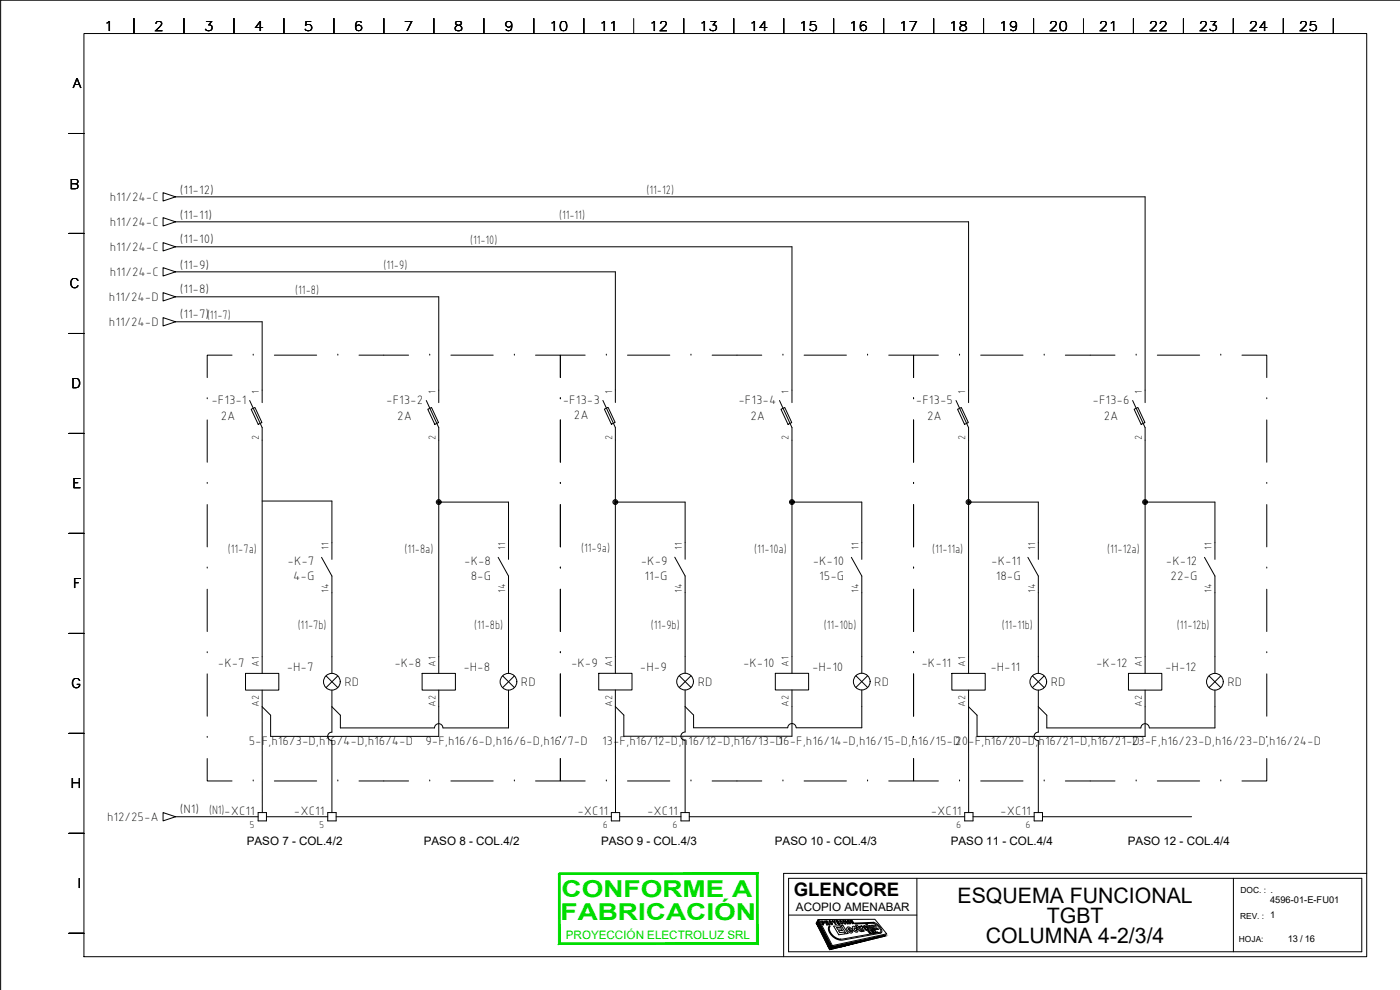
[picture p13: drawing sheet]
<svg xmlns="http://www.w3.org/2000/svg" width="420mm" height="297mm" viewBox="0 0 420 297" stroke-linecap="round" stroke-linejoin="round" font-family="sans-serif">
<defs><g id="words">
<g font-size="7" fill="#0d0">
<text x="168.6" y="269">CONFORME A</text>
<text x="168.3" y="276">FABRICACIÓN</text>
</g>
<g font-size="6.4">
<text x="287.4" y="270.9">ESQUEMA FUNCIONAL</text>
<text x="314.2" y="276.9">TGBT</text>
<text x="295.9" y="282.9">COLUMNA 4-2/3/4</text>
</g>
<text font-size="5.6" x="238.2" y="268.7">GLENCORE</text>
<g font-size="4">
<text x="31.2" y="9.3">1</text>
<text x="46.2" y="9.3">2</text>
<text x="61.2" y="9.3">3</text>
<text x="76.2" y="9.3">4</text>
<text x="91.2" y="9.3">5</text>
<text x="106.2" y="9.3">6</text>
<text x="121.2" y="9.3">7</text>
<text x="136.2" y="9.3">8</text>
<text x="151.2" y="9.3">9</text>
<text x="164.8" y="9.3">10</text>
<text x="179.8" y="9.3">11</text>
<text x="194.8" y="9.3">12</text>
<text x="209.8" y="9.3">13</text>
<text x="224.8" y="9.3">14</text>
<text x="239.8" y="9.3">15</text>
<text x="254.8" y="9.3">16</text>
<text x="269.8" y="9.3">17</text>
<text x="284.8" y="9.3">18</text>
<text x="299.8" y="9.3">19</text>
<text x="314.8" y="9.3">20</text>
<text x="329.8" y="9.3">21</text>
<text x="344.8" y="9.3">22</text>
<text x="359.8" y="9.3">23</text>
<text x="374.8" y="9.3">24</text>
<text x="389.8" y="9.3">25</text>
<text x="21.8" y="26.6">A</text>
<text x="20.8" y="56.6">B</text>
<text x="20.8" y="86.6">C</text>
<text x="21.4" y="116.6">D</text>
<text x="21.7" y="146.6">E</text>
<text x="21.8" y="176.6">F</text>
<text x="21.4" y="206.6">G</text>
<text x="21.1" y="236.5">H</text>
<text x="23.2" y="266.6">I</text>
</g>
<g font-size="3.9">
<text x="53.9" y="58.1">(11-12)</text>
<text x="194.1" y="58.3">(11-12)</text>
<text x="33" y="60.3">h11/24-C</text>
<text x="53.9" y="65.6">(11-11)</text>
<text x="167.8" y="65.8">(11-11)</text>
<text x="33" y="67.8">h11/24-C</text>
<text x="33" y="75.3">h11/24-C</text>
<text x="53.9" y="73.1">(11-10)</text>
<text x="141.1" y="73.3">(11-10)</text>
<text x="33" y="82.8">h11/24-C</text>
<text x="53.9" y="80.6">(11-9)</text>
<text x="115.1" y="80.8">(11-9)</text>
<text x="53.9" y="88.1">(11-8)</text>
<text x="88.6" y="88.3">(11-8)</text>
<text x="32.7" y="90.3">h11/24-D</text>
<text x="53.9" y="95.6">(11-7)(11-7)</text>
<text x="32.7" y="97.8">h11/24-D</text>
<text x="63.5" y="121.3">-F13-1</text>
<text x="66.2" y="125.9">2A</text>
<text x="115.9" y="121.3">-F13-2</text>
<text x="119.2" y="125.9">2A</text>
<text x="168.9" y="121.3">-F13-3</text>
<text x="172.2" y="125.9">2A</text>
<text x="221.6" y="121.3">-F13-4</text>
<text x="225.2" y="125.9">2A</text>
<text x="274.9" y="121.3">-F13-5</text>
<text x="278.2" y="125.9">2A</text>
<text x="327.9" y="121.3">-F13-6</text>
<text x="331.2" y="125.9">2A</text>
<text x="68.4" y="165.8">(11-7a)</text>
<text x="121.4" y="165.8">(11-8a)</text>
<text x="174.4" y="165.8">(11-9a)</text>
<text x="226.3" y="165.8">(11-10a)</text>
<text x="279.7" y="165.8">(11-11a)</text>
<text x="332.3" y="165.8">(11-12a)</text>
<text x="86.3" y="169.6">-K-7</text>
<text x="139.3" y="169.6">-K-8</text>
<text x="192.3" y="169.6">-K-9</text>
<text x="243.9" y="169.6">-K-10</text>
<text x="297.5" y="169.6">-K-11</text>
<text x="349.9" y="169.6">-K-12</text>
<text x="88" y="174.1">4-G</text>
<text x="141.3" y="174.1">8-G</text>
<text x="193.4" y="174.1">11-G</text>
<text x="245.9" y="174.1">15-G</text>
<text x="298.9" y="174.1">18-G</text>
<text x="351.3" y="174.1">22-G</text>
<text x="89.3" y="188.7">(11-7b)</text>
<text x="142.3" y="188.7">(11-8b)</text>
<text x="195.3" y="188.7">(11-9b)</text>
<text x="247.2" y="188.7">(11-10b)</text>
<text x="300.7" y="188.7">(11-11b)</text>
<text x="353.2" y="188.7">(11-12b)</text>
<text x="65.4" y="200.1">-K-7</text>
<text x="86.1" y="201.3">-H-7</text>
<text x="118.4" y="200.1">-K-8</text>
<text x="139.1" y="201.3">-H-8</text>
<text x="171.4" y="200">-K-9</text>
<text x="192.1" y="201.3">-H-9</text>
<text x="223" y="200">-K-10</text>
<text x="243.7" y="201.3">-H-10</text>
<text x="276.5" y="200.1">-K-11</text>
<text x="297.2" y="201.3">-H-11</text>
<text x="329" y="200.1">-K-12</text>
<text x="349.7" y="201.3">-H-12</text>
<text x="103.4" y="205.8">RD</text>
<text x="156.4" y="205.8">RD</text>
<text x="209.4" y="205.8">RD</text>
<text x="262.4" y="205.8">RD</text>
<text x="315.4" y="205.8">RD</text>
<text x="368.4" y="205.8">RD</text>
<text x="74.7" y="223.5">5-F,h16/3-D,h16/4-D,h16/4-D</text>
<text x="127.7" y="223.5">9-F,h16/6-D,h16/6-D,h16/7-D</text>
<text x="180.7" y="223.5">13-F,h16/12-D,h16/12-D,h16/13-D16-F,h16/14-D,h16/15-D,h16/15-D20-F,h16/20-D,h16/21-D,h16/21-D</text>
<text x="339.7" y="223.5">23-F,h16/23-D,h16/23-D,h16/24-D</text>
<text x="53.9" y="244.1">(N1)</text>
<text x="62.7" y="244.3">(N1)-XC11</text>
<text x="88.2" y="244.5">-XC11</text>
<text x="173.3" y="244.5">-XC11</text>
<text x="194.2" y="244.5">-XC11</text>
<text x="279.4" y="244.5">-XC11</text>
<text x="300.2" y="244.5">-XC11</text>
<text x="32.1" y="246.3">h12/25-A</text>
</g>
<g font-size="3.5">
<text x="74.1" y="253.6">PASO 7 - COL.4/2</text>
<text x="127.2" y="253.6">PASO 8 - COL.4/2</text>
<text x="180.4" y="253.6">PASO 9 - COL.4/3</text>
<text x="232.6" y="253.6">PASO 10 - COL.4/3</text>
<text x="285.3" y="253.6">PASO 11 - COL.4/4</text>
<text x="338.5" y="253.6">PASO 12 - COL.4/4</text>
<text x="238.9" y="273.4">ACOPIO AMENABAR</text>
</g>
<text font-size="3.5" fill="#0d0" x="169.8" y="281.6">PROYECCIÓN ELECTROLUZ SRL</text>
<g font-size="3.1">
<text x="77.7" y="118.2" transform="rotate(-90 77.7 118.2)">1</text>
<text x="130.7" y="118.2" transform="rotate(-90 130.7 118.2)">1</text>
<text x="183.7" y="118.1" transform="rotate(-90 183.7 118.1)">1</text>
<text x="236.7" y="118.2" transform="rotate(-90 236.7 118.2)">1</text>
<text x="289.7" y="118.2" transform="rotate(-90 289.7 118.2)">1</text>
<text x="342.7" y="118.2" transform="rotate(-90 342.7 118.2)">1</text>
<text x="77.7" y="132.1" transform="rotate(-90 77.7 132.1)">2</text>
<text x="130.7" y="132.1" transform="rotate(-90 130.7 132.1)">2</text>
<text x="183.7" y="132" transform="rotate(-90 183.7 132)">2</text>
<text x="236.7" y="132.1" transform="rotate(-90 236.7 132.1)">2</text>
<text x="289.7" y="132.1" transform="rotate(-90 289.7 132.1)">2</text>
<text x="342.7" y="132.1" transform="rotate(-90 342.7 132.1)">2</text>
<text x="98.6" y="165.1" transform="rotate(-90 98.6 165.1)">11</text>
<text x="151.6" y="165.1" transform="rotate(-90 151.6 165.1)">11</text>
<text x="204.6" y="165" transform="rotate(-90 204.6 165)">11</text>
<text x="257.6" y="165.1" transform="rotate(-90 257.6 165.1)">11</text>
<text x="310.6" y="165.1" transform="rotate(-90 310.6 165.1)">11</text>
<text x="363.6" y="165.1" transform="rotate(-90 363.6 165.1)">11</text>
<text x="98.6" y="177.8" transform="rotate(-90 98.6 177.8)">14</text>
<text x="151.6" y="177.8" transform="rotate(-90 151.6 177.8)">14</text>
<text x="204.6" y="177.8" transform="rotate(-90 204.6 177.8)">14</text>
<text x="257.6" y="177.8" transform="rotate(-90 257.6 177.8)">14</text>
<text x="310.6" y="177.8" transform="rotate(-90 310.6 177.8)">14</text>
<text x="363.6" y="177.8" transform="rotate(-90 363.6 177.8)">14</text>
<text x="77.7" y="200.2" transform="rotate(-90 77.7 200.2)">A1</text>
<text x="130.7" y="200.2" transform="rotate(-90 130.7 200.2)">A1</text>
<text x="183.7" y="200.1" transform="rotate(-90 183.7 200.1)">A1</text>
<text x="236.7" y="200.1" transform="rotate(-90 236.7 200.1)">A1</text>
<text x="289.7" y="200.2" transform="rotate(-90 289.7 200.2)">A1</text>
<text x="342.7" y="200.2" transform="rotate(-90 342.7 200.2)">A1</text>
<text x="77.7" y="212.1" transform="rotate(-90 77.7 212.1)">A2</text>
<text x="130.7" y="212.1" transform="rotate(-90 130.7 212.1)">A2</text>
<text x="183.7" y="212" transform="rotate(-90 183.7 212)">A2</text>
<text x="236.7" y="212" transform="rotate(-90 236.7 212)">A2</text>
<text x="289.7" y="212.1" transform="rotate(-90 289.7 212.1)">A2</text>
<text x="342.7" y="212.1" transform="rotate(-90 342.7 212.1)">A2</text>
<text x="74.9" y="248.3">5</text>
<text x="95.8" y="248.3">5</text>
<text x="180.9" y="248.3">6</text>
<text x="201.8" y="248.3">6</text>
<text x="287" y="248.3">6</text>
<text x="307.8" y="248.3">6</text>
</g>
<g font-size="2.8">
<text x="381.2" y="271">4596-01-E-FU01</text>
<text x="386.5" y="282.7">13 / 16</text>
</g>
<g font-size="2.5">
<text x="372.3" y="268.1">DOC. : .</text>
<text x="372.2" y="275.6">REV. : 1</text>
<text x="371.8" y="282.6">HOJA:</text>
</g>
</g></defs>
<g fill="none" stroke="#000" stroke-width=".3">
<path d="M25.2 10.1h385v276.9h-385zM40.2 5.6v4.5M55.2 5.6v4.5M70.2 5.6v4.5M85.2 5.6v4.5M100.2 5.6v4.5M115.2 5.6v4.5M130.2 5.6v4.5M145.2 5.6v4.5M160.2 5.6v4.5M175.2 5.6v4.5M190.2 5.6v4.5"/>
<path d="M205.2 5.6v4.5M220.2 5.6v4.5M235.2 5.6v4.5M250.2 5.6v4.5M265.2 5.6v4.5M280.2 5.6v4.5M295.2 5.6v4.5M310.2 5.6v4.5M325.2 5.6v4.5M340.2 5.6v4.5M355.2 5.6v4.5M370.2 5.6v4.5"/>
<path d="M385.2 5.6v4.5M400.2 5.6v4.5M420.2 .1h-420v296.9M20.7 40.1h4.5M48.9 57.8l3.8 1.3-3.8 1.2zM52.7 59.1h291v61.7M20.7 70h4.5M48.9 72.8l3.8 1.2-3.8 1.3zM48.9 65.3l3.8 1.3-3.8 1.2zM52.7 74h185v46.8M52.7 66.6h238v54.2M48.9 95.3l3.8 1.2-3.8 1.3z"/>
<path d="M48.9 87.8l3.8 1.3-3.8 1.2zM48.9 80.3l3.8 1.3-3.8 1.2zM52.7 96.5h26v24.3M52.7 89.1h79v31.7M52.7 81.6h132v39.2M20.7 100.1h4.5M62.2 119.6h.1M69.6 106.6h-7.4v6.7M76 106.6h.1M82.3 106.6h12.7M101.4 106.6h.1M107.7 106.6h14.9"/>
<path d="M129 106.6h.1M135.3 106.6h12.7M154.4 106.6h.1M160.7 106.6h7.5v6.7v-6.7h7.4M168.2 119.6h.1M182 106.6h.1M188.3 106.6h12.7M207.4 106.6h.1M213.7 106.6h14.9M235 106.6h.1M241.3 106.6h12.7M260.4 106.6h.1"/>
<path d="M266.7 106.6h7.5v6.7v-6.7h7.4M274.2 119.6h.1M288 106.6h.1M294.3 106.6h12.7M313.4 106.6h.1M319.7 106.6h14.9M341 106.6h.1M347.3 106.6h12.7M366.4 106.6h.1M372.7 106.6h7.5v6.7M380.2 119.6h.1M20.7 130.1h4.5"/>
<path d="M62.2 126v12.7M74.9 120.2l3.8 8.1v73.7M75.4 122.8l1.1-.5 2.1 4.5-1.1 .5zM127.9 120.2l3.8 8.1v73.7M128.4 122.8l1.1-.5 2.1 4.5-1.1 .5zM168.2 126v12.7M180.9 120.1l3.8 8.2v73.7M181.4 122.8l1.1-.6 2.1 4.6-1.1 .5zM233.9 120.2l3.8 8.1v73.7M234.4 122.8l1.1-.5 2.1 4.5-1.1 .5zM274.2 126v12.7M286.9 120.2l3.8 8.1v73.7"/>
<path d="M287.4 122.8l1.1-.5 2.1 4.5-1.1 .5zM339.9 120.2l3.8 8.1v73.7M340.4 122.8l1.1-.5 2.1 4.5-1.1 .5zM380.2 126v12.7M62.2 145h.1M62.2 151.4v12.7M78.7 150.3h20.9v17.5M131.7 150.7h20.9v17.1M168.2 145h.1M168.2 151.4v12.7M184.7 150.7h20.9v17.1M237.7 150.7h20.9v17.1"/>
<path d="M274.2 145h.1M274.2 151.4v12.7M290.7 150.7h20.9v17.1M343.7 150.7h20.9v17.1M380.2 145h.1M380.2 151.4v12.7M20.7 160h4.5M62.2 170.4h.1M62.2 176.8v12.7M96.5 167.2l3.1 5.6v29.2M149.5 167.2l3.1 5.6v29.2M168.2 170.4h.1"/>
<path d="M168.2 176.8v12.7M202.5 167.2l3.1 5.6v29.2M255.5 167.2l3.1 5.6v29.2M274.2 170.4h.1M274.2 176.8v12.7M308.5 167.2l3.1 5.6v29.2M361.5 167.2l3.1 5.6v29.2M380.2 170.4h.1M380.2 176.8v12.7M20.7 190.1h4.5M62.2 195.8h.1M168.2 195.8h.1"/>
<path d="M274.2 195.8h.1M380.2 195.8h.1M62.2 202.2v12.7M73.7 202h10v5.1h-10zM78.7 207.1v5M78.7 212.1v31.7M97.9 202.8l3.5 3.5M99.6 219.7a1.26 1.26 0 0 0-1.3 1.2 1.26 1.26 0 0 0 1.3 1.3M99.6 207.1v12.6M101.4 202.8l-3.5 3.5M126.7 202h10v5.1h-10zM131.7 207.1v13.8h-50.5v-6.3l-2.5-2.5"/>
<path d="M150.9 202.8l3.5 3.5M152.6 207.1v11.3h-19.7a1.26 1.26 0 0 0-1.2-1.3 1.26 1.26 0 0 0-1.3 1.3h-28.2v-3.8l-2.6-2.5M154.4 202.8l-3.5 3.5M168.2 202.2v12.7M179.7 202h10v5h-10zM184.7 207v5M184.7 212v31.8M203.9 202.7l3.5 3.6M205.6 207v12.6a1.26 1.26 0 0 0-1.3 1.3 1.26 1.26 0 0 0 1.3 1.3v21.6M207.4 202.7l-3.5 3.6M232.7 202h10v5h-10zM237.7 207v13.9h-50.5v-6.3l-2.5-2.6"/>
<path d="M256.9 202.7l3.5 3.6M258.6 207v11.4h-19.7a1.26 1.26 0 0 0-1.2-1.3 1.26 1.26 0 0 0-1.3 1.3h-28.2v-3.8l-2.6-2.6M260.4 202.7l-3.5 3.6M274.2 202.2v12.7M285.7 202h10v5.1h-10zM290.7 207.1v36.7M309.8 202.8l3.6 3.5M311.6 207.1v12.6a1.26 1.26 0 0 0-1.3 1.2 1.26 1.26 0 0 0 1.3 1.3M313.4 202.8l-3.6 3.5M338.7 202h10v5.1h-10zM343.7 207.1v13.8h-50.5v-6.3l-2.5-2.5M362.8 202.8l3.6 3.5"/>
<path d="M364.6 207.1v11.3h-19.7a1.26 1.26 0 0 0-1.2-1.3 1.26 1.26 0 0 0-1.3 1.3h-28.2v-3.8l-2.6-2.5M366.4 202.8l-3.6 3.5M380.2 202.2v12.7M20.7 220.1h4.5M62.2 227.6v6.7h7.4M62.2 221.2h.1M76 234.3h.1M82.3 234.3h12.7M99.6 222.2v21.6M101.4 234.3h.1M107.7 234.3h14.9M129 234.3h.1"/>
<path d="M135.3 234.3h12.7M154.4 234.3h.1M160.7 234.3h7.5v-6.7v6.7h7.4M168.2 221.2h.1M182 234.3h.1M188.3 234.3h12.7M207.4 234.3h.1M213.7 234.3h14.9M235 234.3h.1M241.3 234.3h12.7M260.4 234.3h.1M266.7 234.3h7.5v-6.7v6.7h7.4"/>
<path d="M274.2 221.2h.1M288 234.3h.1M294.3 234.3h12.7M311.6 222.2v21.6M313.4 234.3h.1M319.7 234.3h14.9M341 234.3h.1M347.3 234.3h12.7M366.4 234.3h.1M380.2 221.2h.1M380.2 227.6v6.7h-7.5M20.7 250h4.5"/>
<path d="M48.9 243.8l3.8 1.3-3.8 1.2zM52.7 245.1h24.8M77.5 243.8h2.5v2.5h-2.5zM80 245.1h18.4M98.4 243.8h2.5v2.5h-2.5zM100.9 245.1h82.6M183.5 243.8h2.5v2.5h-2.5zM186 245.1h18.4M204.4 243.8h2.5v2.5h-2.5zM206.9 245.1h82.6M289.5 243.8h2.5v2.5h-2.5zM292 245.1h18.4"/>
<path d="M310.4 243.8h2.5v2.5h-2.5zM312.9 245.1h44.7M236.7 263.5h172v22.1h-172zM236.7 274.6h38.5M245.5 276l4 7.9-.6 .9-3.9-7.8zM245.7 275.9l16.9-.1 3.5 4.4-16.3 3.5zM246.3 276.3h.6a.4 .4 0 0 1 .4 .3 .4 .4 0 0 1-.1 .4h-.3l.3 .5h-.3zM246.6 276.5h.3l.2 .3h-.3zM248 276.4l.2 .3M248 276.4h-.2l.2 .4 .2-.2M248.3 277h.1M248.3 277h-.2l.3 .5h-.3l-.7-1.2 .9 .1 .7 1.1h-.3l-.2-.4"/>
<path d="M248.9 276.2l.7 .4 .2 .8-.8-.3zM249 276.4l.5 .4 .1 .5-.4-.4zM249.7 276.3l.7 .3-.1-.4h.3l.4 1.2h-.3zM250.2 277.9l1.9-.1 .3 .4-1.3 .1 .3 .5 1.1-.1 .3 .5-1.1 .1 .3 .5 1.3-.1 .3 .5-1.9 .3zM250.8 276.2h.7l.1 .2h-.4l.6 .4-.3 .1 .2 .2h.4l.1 .3h-.7zM252.4 277.7h.6l1.5 2.4h-.5zM252.6 276.5l-.4-.4a.67 .67 0 0 0 0 .8 .67 .67 0 0 0 .8 .2l-.1-.2-.3 .2-.4-.7 .4 .1M253.6 276.2h.3l.6 1h-.2zM253.8 276.9h-.2M253.8 276.9h.1M253.8 276.9l.1 .2a.66 .66 0 0 1-.8-.2 .66 .66 0 0 1 0-.8l.4 .3h-.4l.5 .7v-.2M254.4 276.1l.7 .4 .1 .7-.7-.3z"/>
<path d="M254.5 276.3l.6 .7zM254.6 278.6l.3-.1 .3 .3-.6 .1zM254.8 279.2l.5 .4 .6-.3-.1 .5a1.18 1.18 0 0 1-1.3-.3 1.18 1.18 0 0 1-.1-1.3h.6l.8 .9-1 .1M255.1 276.2l.8 .5-.4-.5h.2l.7 .9-.8-.5 .4 .5-.2 .1zM256.7 278.6l-.3-.2a.68 .68 0 0 0 .7 .9l-.1-.4M257.2 278.5l-.6-.5-.6-.1a1.08 1.08 0 0 0 .2 1.3 1.08 1.08 0 0 0 1.3 .2l-.1-.6M257.2 278.6h-.4M257.4 278.9h-.4M258 279.2l.6 .3M258.4 278.1l-.5-.2 1.1 1.5h.4l-.6-.9 .2-.2M258.4 278h.1M258.4 278l.2-.2 .4 .5"/>
<path d="M258.5 279.2l-.8-.9 .2-.1-.2-.3-.5-.4-.4 .1 .3 .4h-.2l1.1 1.3M258.5 279.2l.3 .3h-.2M259 278.3h.1M259.2 277.8a1.22 1.22 0 0 1 1.4 1.4 1.22 1.22 0 0 1-1.4-1.4zM259.5 278l.8 .4a.31 .31 0 0 1 .1 .5 .31 .31 0 0 1-.5-.1l-.4-.4zM259.9 277.3l.3-.1 1.4 1.9-.3 .1zM260.5 279.3h.4l.2 .2h-.4l.5 .2 .2 .5-.4-.1-.1-.2h.3l-.4-.1zM260.8 277.7h.3l.9 1-.6-1 .3-.1 1 1.4-.4-.2-.1 .2h-.3zM260.8 279.3h.1M261.5 280l.2 .1zM261.8 279.2l.1 .1M261.8 279.3h-.2l.3 .3v-.3"/>
<path d="M261.9 277.6h.8l.3 1 .4-.1 .3 .3-.8 .1-.3-1h-.5zM262.1 279.7l.5 .3-.5-.4a.39 .39 0 0 0-.2-.4 .39 .39 0 0 0-.4 0l.6 .9 .2-.1-.2-.3M262.2 277.1a2.99 2.99 0 0 1 2.1 2.5l-12 2.2M262.2 277l-5.6 .2-.1-.2 5.6-.3a3.6 3.6 0 0 1 2.6 3l-.2 .1M262.3 279.1l1.1 .7-.4 .1zM262.5 279.8l.3 .1zM263.3 279.7l.2 .1zM264.5 279.8l-11.4 2.2a3.9 3.9 0 0 1-4.4-3.9l.2-.4 .3 .1a2.8 2.8 0 0 0 1.6 3.5l1.5 .5M275.2 263.5v22.1M370.2 263.5v22.1M410.2 262.1h-175v24.9M20.7 280h4.5"/>
<path d="M249.8 284.1l16.1-3.5-.4 .3-16.2 4zM252.3 281.8h.1"/>
<circle cx="131.7" cy="150.6" r=".73"/>
<circle cx="131.7" cy="150.6" r=".46"/>
<circle cx="131.7" cy="150.6" r=".22"/>
<circle cx="184.7" cy="150.6" r=".73"/>
<circle cx="184.7" cy="150.6" r=".46"/>
<circle cx="184.7" cy="150.6" r=".22"/>
<circle cx="237.7" cy="150.6" r=".73"/>
<circle cx="237.7" cy="150.6" r=".46"/>
<circle cx="237.7" cy="150.6" r=".22"/>
<circle cx="290.7" cy="150.6" r=".73"/>
<circle cx="290.7" cy="150.6" r=".46"/>
<circle cx="290.7" cy="150.6" r=".22"/>
<circle cx="343.7" cy="150.6" r=".73"/>
<circle cx="343.7" cy="150.6" r=".46"/>
<circle cx="343.7" cy="150.6" r=".22"/>
<circle cx="99.6" cy="204.6" r="2.51"/>
<circle cx="152.6" cy="204.6" r="2.51"/>
<circle cx="205.6" cy="204.5" r="2.51"/>
<circle cx="258.6" cy="204.5" r="2.51"/>
<circle cx="311.6" cy="204.6" r="2.51"/>
<circle cx="364.6" cy="204.6" r="2.51"/>
</g>
<g fill="#000" stroke="#000" stroke-width=".3">
<path d="M245.5 276l.5 1h-1zM248.6 284.1h.8l-.5 .7zM249.8 284.1l-.5 .7zM249.8 284.1h2.8l-3.2 .7zM264.3 280.9l1.6-.3-.4 .3z"/>
<path d="M245 277l4.5 6.9-3.5-6.9zM245 277l4.5 6.9h-1z"/>
<path d="M248.5 283.9h1zM248.5 283.9l.9 .2z"/>
<path d="M252.6 284.1l12.9-3.2h-1.2zM249.8 284.1l14.5-3.2-11.7 3.2z"/>
</g>
<path d="M167.8 261.9v.5l59.7-.5zM167.8 262.4l59.7-.5-.5 .5zM227 262.4l.5 20.9v-21.4zM227 262.4l.5 20.9-.5-.4zM167.6 283.3h59.9l-.5-.4zM167.6 283.3l.5-.4h58.9zM167.6 262.1v21.2l.5-.4zM167.6 262.1h.5v20.8z" fill="#0d0" stroke="#0d0" stroke-width=".3"/>
<use href="#words"/>
</svg>
